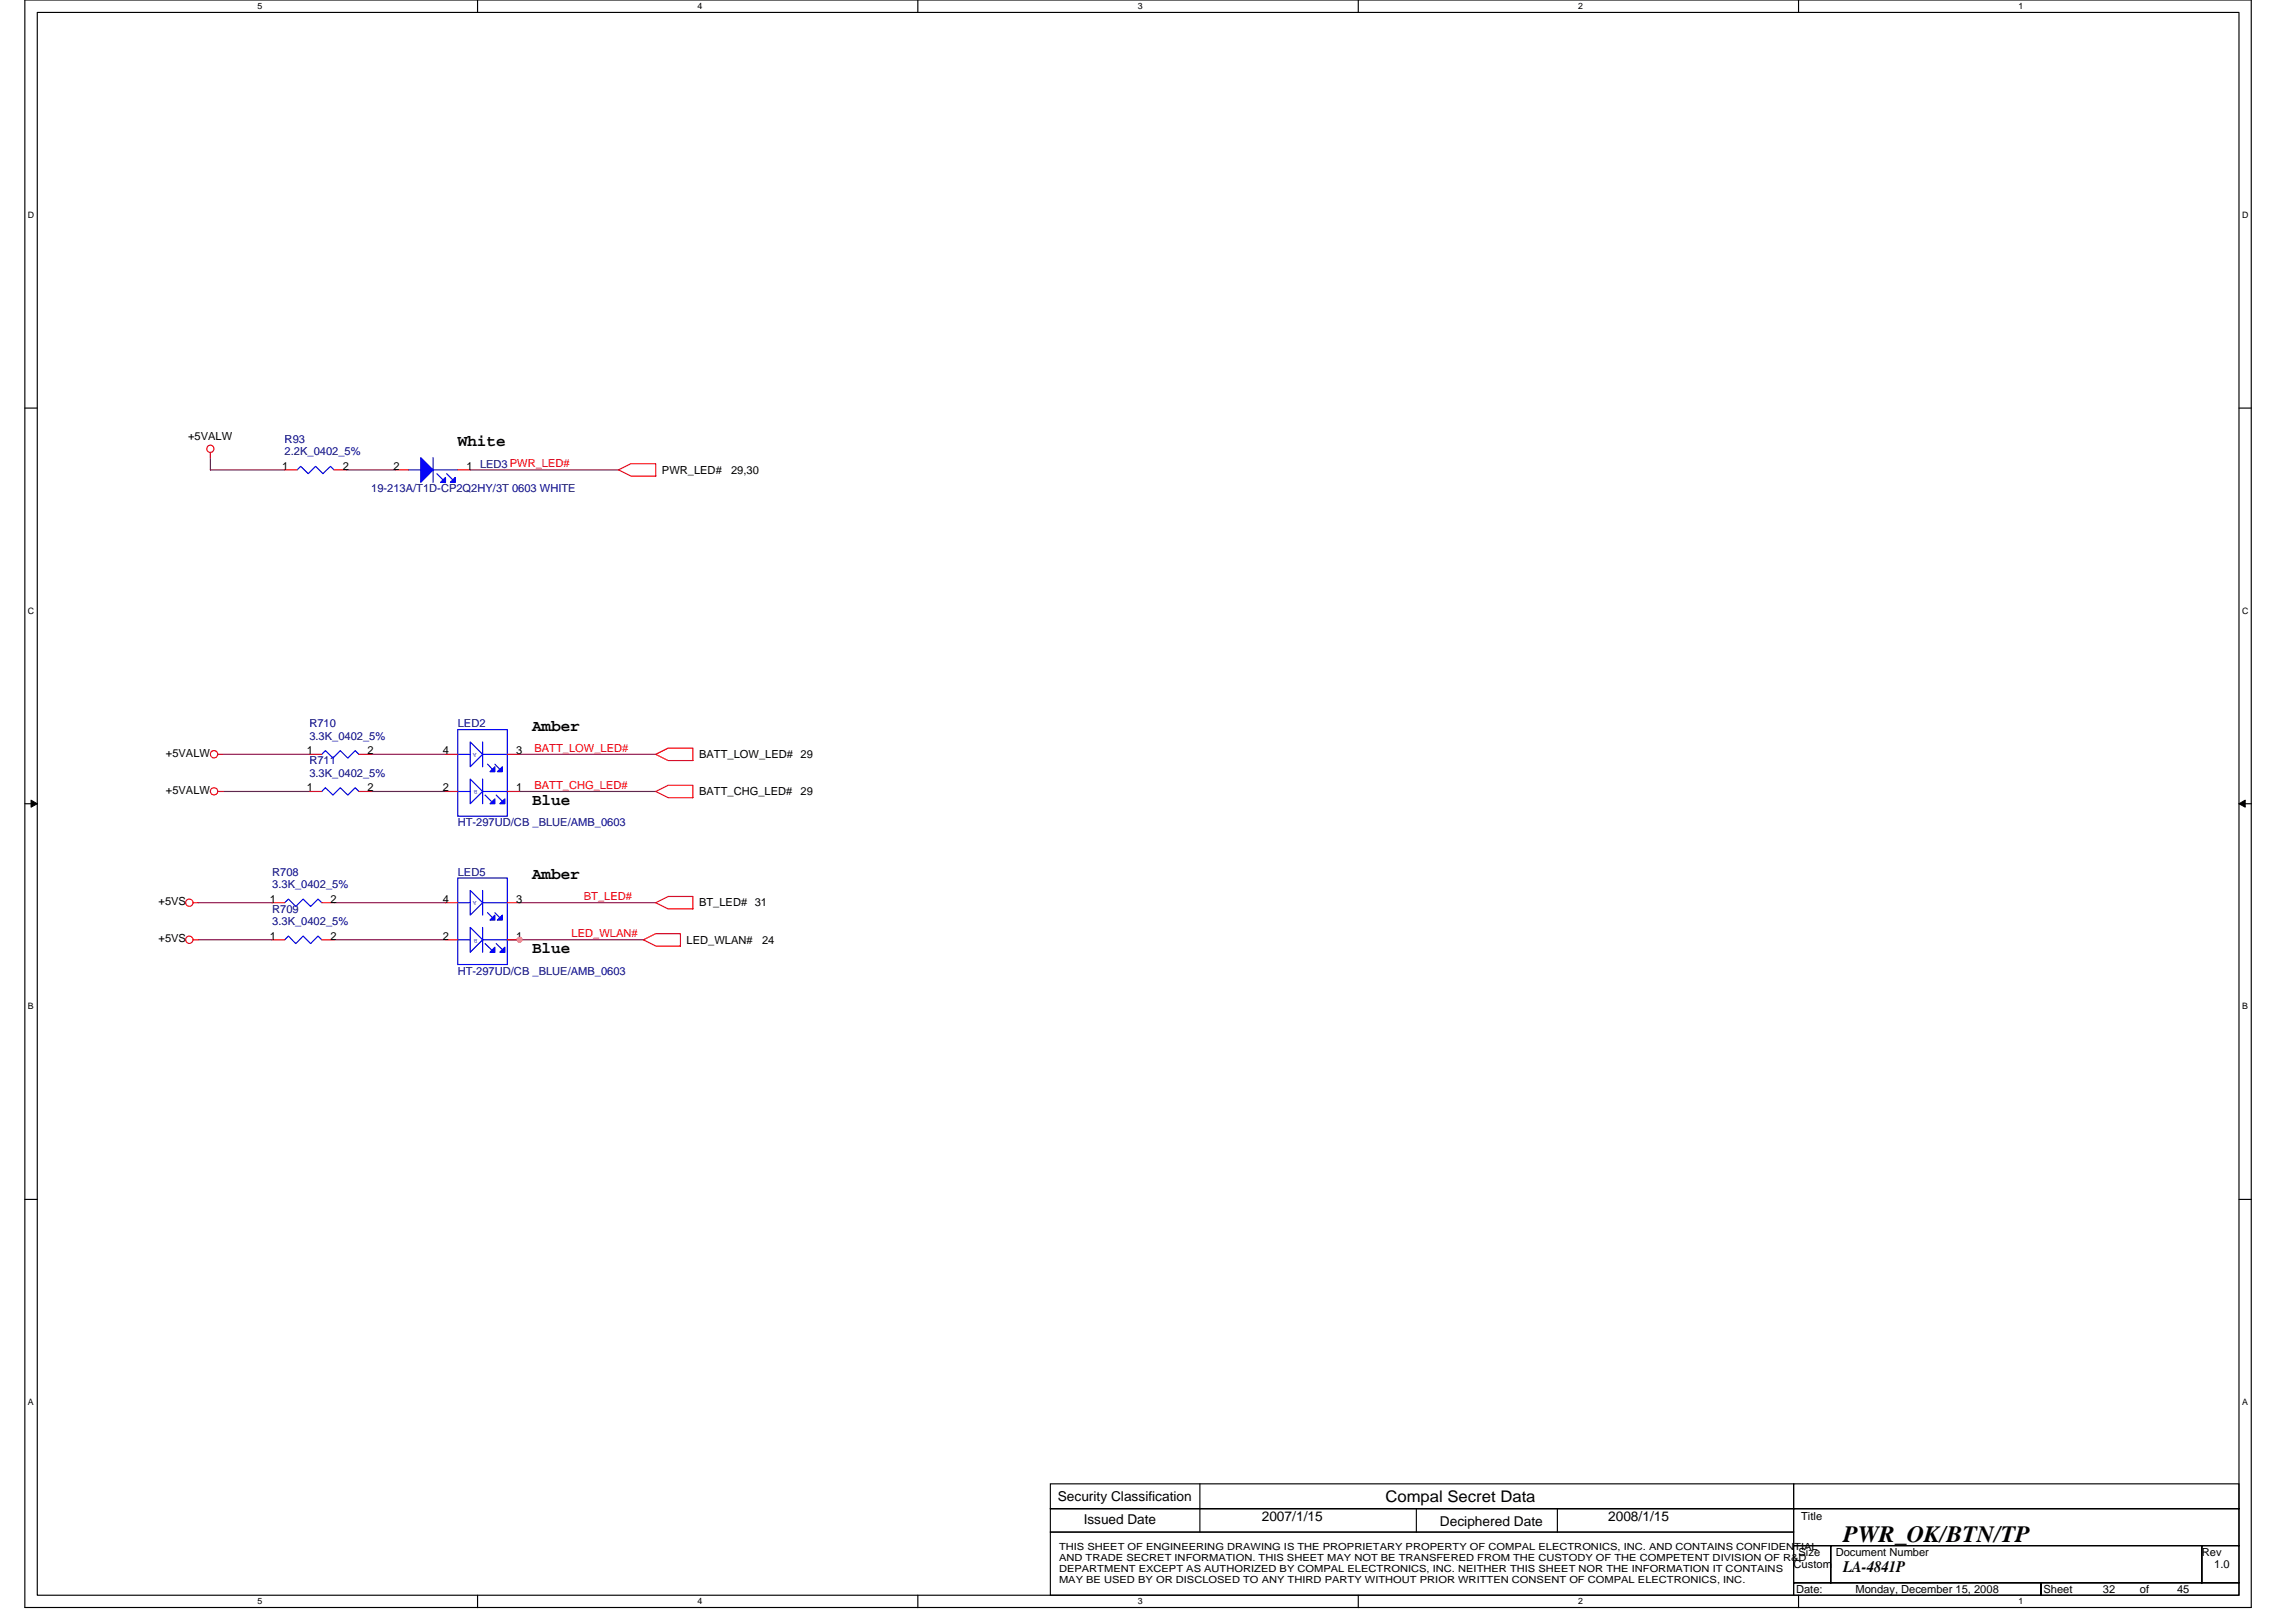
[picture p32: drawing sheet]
<svg xmlns="http://www.w3.org/2000/svg" width="297mm" height="210mm" viewBox="0 0 297 210" stroke-linecap="round" stroke-linejoin="round" font-family="sans-serif">
<defs><g id="words">
<text font-size="3" x="238.5" y="199.6">PWR_OK/BTN/TP</text>
<g font-size="2.1">
<text x="59.2" y="57.7">White</text>
<text x="68.8" y="94.6">Amber</text>
<text x="68.8" y="104.2">Blue</text>
<text x="68.8" y="113.7">Amber</text>
<text x="68.8" y="123.4">Blue</text>
<text x="179.2" y="194.4">Compal Secret Data</text>
<text x="238.5" y="203.5">LA-4841P</text>
</g>
<g font-size="1.8">
<text x="136.8" y="194.2">Security Classification</text>
<text x="140.2" y="197.3">Issued Date</text>
<text x="163.2" y="196.8">2007/1/15</text>
<text x="186.3" y="197.4">Deciphered Date</text>
<text x="208" y="196.8">2008/1/15</text>
</g>
<g font-size="1.4">
<text x="24.3" y="57">+5VALW</text>
<text x="36.5" y="60.8">1</text>
<text x="44.3" y="60.8">2</text>
<text x="50.9" y="60.8">2</text>
<text x="60.3" y="60.8">1 LED3 PWR_LED#</text>
<text x="85.6" y="61.3">PWR_LED#</text>
<text x="94.6" y="61.3">29,30</text>
<text x="21.5" y="98">+5VALW</text>
<text x="39.7" y="97.6">1</text>
<text x="47.6" y="97.6">2</text>
<text x="57.3" y="97.6">4</text>
<text x="66.8" y="97.6">3</text>
<text x="90.4" y="98.1">BATT_LOW_LED# 29</text>
<text x="21.5" y="102.7">+5VALW</text>
<text x="39.7" y="102.4">1</text>
<text x="47.6" y="102.4">2</text>
<text x="57.3" y="102.4">2</text>
<text x="66.8" y="102.4">1</text>
<text x="90.4" y="102.9">BATT_CHG_LED#</text>
<text x="103.6" y="102.9">29</text>
<text x="20.5" y="117.2">+5VS</text>
<text x="34.9" y="116.8">1</text>
<text x="42.8" y="116.8">2</text>
<text x="57.3" y="116.8">4</text>
<text x="66.8" y="116.8">3</text>
<text x="90.4" y="117.3">BT_LED# 31</text>
<text x="20.5" y="122">+5VS</text>
<text x="34.9" y="121.6">1</text>
<text x="42.8" y="121.6">2</text>
<text x="57.3" y="121.6">2</text>
<text x="66.8" y="121.6">1</text>
<text x="88.8" y="122.1">LED_WLAN#</text>
<text x="98.6" y="122.1">24</text>
<text x="233" y="196.7">Title</text>
<text x="232" y="202.9">Custom</text>
<text x="232.7" y="201.3">Size</text>
<text x="237.5" y="201.3">Document Number</text>
<text x="284.9" y="201.3">Rev</text>
<text x="286.5" y="202.9">1.0</text>
<text x="232.4" y="206.1">Date:</text>
<text x="240" y="206.1">Monday, December 15, 2008</text>
<text x="264.4" y="206.1">Sheet</text>
<text x="272.1" y="206.1">32</text>
<text x="276.9" y="206.1">of</text>
<text x="281.7" y="206.1">45</text>
</g>
<g font-size="1.4" fill="#000080">
<text x="36.8" y="57.3">R93</text>
<text x="36.8" y="58.9">2.2K_0402_5%</text>
<text x="48" y="63.7">19-213A/T1D-CP2Q2HY/3T 0603 WHITE</text>
<text x="40" y="94.1">R710</text>
<text x="40" y="95.7">3.3K_0402_5%</text>
<text x="59.2" y="94.1">LED2</text>
<text x="40" y="98.9">R711</text>
<text x="40" y="100.5">3.3K_0402_5%</text>
<text x="59.2" y="106.9">HT-297UD/CB _BLUE/AMB_0603</text>
<text x="35.2" y="113.3">R708</text>
<text x="59.2" y="113.3">LED5</text>
<text x="35.2" y="114.9">3.3K_0402_5%</text>
<text x="35.2" y="118.1">R709</text>
<text x="35.2" y="119.7">3.3K_0402_5%</text>
<text x="59.2" y="126.1">HT-297UD/CB _BLUE/AMB_0603</text>
</g>
<g font-size="1.4" fill="#f00">
<text x="69.1" y="97.3">BATT_LOW_LED#</text>
<text x="69.1" y="102.1">BATT_CHG_LED#</text>
<text x="75.5" y="116.5">BT_LED#</text>
<text x="74" y="121.3">LED_WLAN#</text>
</g>
<g font-size="1.3">
<text x="137" y="200.5">THIS SHEET OF ENGINEERING DRAWING IS THE PROPRIETARY PROPERTY OF COMPAL ELECTRONICS, INC. AND CONTAINS CONFIDENTIAL</text>
<text x="137" y="202">AND TRADE SECRET INFORMATION. THIS SHEET MAY NOT BE TRANSFERED FROM THE CUSTODY OF THE COMPETENT DIVISION OF R&amp;D</text>
<text x="137" y="203.5">DEPARTMENT EXCEPT AS AUTHORIZED BY COMPAL ELECTRONICS, INC. NEITHER THIS SHEET NOR THE INFORMATION IT CONTAINS</text>
<text x="137" y="204.9">MAY BE USED BY OR DISCLOSED TO ANY THIRD PARTY WITHOUT PRIOR WRITTEN CONSENT OF COMPAL ELECTRONICS, INC.</text>
</g>
<g font-size="1.1">
<text x="33.3" y="1.2">5</text>
<text x="90.3" y="1.2">4</text>
<text x="147.2" y="1.2">3</text>
<text x="204.2" y="1.2">2</text>
<text x="261.2" y="1.2">1</text>
<text x="3.6" y="28.2">D</text>
<text x="290.1" y="28.2">D</text>
<text x="3.6" y="79.4">C</text>
<text x="290.1" y="79.4">C</text>
<text x="3.6" y="130.6">B</text>
<text x="290.1" y="130.6">B</text>
<text x="3.6" y="181.8">A</text>
<text x="290.1" y="181.8">A</text>
<text x="33.3" y="207.6">5</text>
<text x="90.3" y="207.6">4</text>
<text x="147.2" y="207.6">3</text>
<text x="204.2" y="207.6">2</text>
<text x="261.2" y="207.6">1</text>
</g>
<g font-size=".8" fill="#00f">
<text x="61.6" y="97.5" transform="rotate(180 61.6 97.5)">A</text>
<text x="61.8" y="102.2" transform="rotate(180 61.8 102.2)">B</text>
<text x="61.6" y="116.6" transform="rotate(180 61.6 116.6)">A</text>
<text x="61.8" y="121.5" transform="rotate(180 61.8 121.5)">B</text>
</g>
</g></defs>
<path d="M3.2 0h288.1v208h-288.1zM4.8 1.6h284.9v204.8h-284.9z" fill="none" stroke="#000" stroke-width=".15"/>
<g fill="#fff">
<path d="M33.3 .2h.6v1.2h-.6z"/>
<path d="M33.3 206.6h.6v1.3h-.6z"/>
</g>
<path d="M61.8 0v1.6M61.8 206.4v1.6" fill="none" stroke="#000" stroke-width=".15"/>
<g fill="#fff">
<path d="M90.3 .2h.6v1.2h-.6z"/>
<path d="M90.3 206.6h.6v1.3h-.6z"/>
</g>
<path d="M118.7 0v1.6M118.7 206.4v1.6" fill="none" stroke="#000" stroke-width=".15"/>
<g fill="#fff">
<path d="M147.2 .2h.6v1.2h-.6z"/>
<path d="M147.2 206.6h.6v1.3h-.6z"/>
</g>
<path d="M175.7 0v1.6M175.7 206.4v1.6" fill="none" stroke="#000" stroke-width=".15"/>
<g fill="#fff">
<path d="M204.2 .2h.6v1.2h-.6z"/>
<path d="M204.2 206.6h.6v1.3h-.6z"/>
</g>
<path d="M232.7 0v1.6M232.7 206.4v1.6" fill="none" stroke="#000" stroke-width=".15"/>
<g fill="#fff">
<path d="M261.2 .2h.6v1.2h-.6z"/>
<path d="M261.2 206.6h.6v1.3h-.6z"/>
<path d="M3.6 27.2h.8v1.3h-.8z"/>
<path d="M290.1 27.2h.8v1.3h-.8z"/>
<path d="M3.6 78.4h.8v1.3h-.8z"/>
<path d="M290.1 78.4h.8v1.3h-.8z"/>
</g>
<path d="M3.2 52.8h1.6M289.7 52.8h1.6" fill="none" stroke="#000" stroke-width=".15"/>
<g fill="#fff">
<path d="M3.6 129.6h.8v1.3h-.8z"/>
<path d="M290.1 129.6h.7v1.3h-.7z"/>
</g>
<path d="M3.2 104h1.6M289.7 104h1.6" fill="none" stroke="#000" stroke-width=".15"/>
<path d="M4 103.5l.8 .5-.8 .5zM289.7 104l.8-.5v1z" fill="#000" stroke="#000" stroke-width=".13"/>
<g fill="#fff">
<path d="M3.6 180.8h.8v1.3h-.8z"/>
<path d="M290.1 180.8h.7v1.3h-.7z"/>
</g>
<g fill="none" stroke="#000" stroke-width=".15">
<path d="M3.2 155.2h1.6M289.7 155.2h1.6M135.9 192h96.1v3.2h-96.1zM135.9 195.2h96.1v3.1h-96.1zM135.9 198.3h96.1v8.1h-96.1zM155.2 192v6.3M183.2 195.2v3.1M201.5 195.2v3.1M232 192h57.7v3.2h-57.7zM232 195.2h57.7v4.8h-57.7zM232 204.8h32.1v1.6h-32.1zM232 200h4.9v4.8h-4.9z"/>
<path d="M236.9 200h48v4.8h-48zM264.1 204.8h25.6v1.6h-25.6zM284.9 200h4.8v4.8h-4.8z"/>
</g>
<g fill="none" stroke="#800040" stroke-width=".15">
<path d="M27.2 59.2v1.6h9.6M44.8 60.8h6.4M60.8 60.8h19.2M28.8 97.6h11.2M48 97.6h9.6M67.2 97.6h17.6M25.6 116.8h9.6M28.8 102.4h11.2M43.2 116.8h14.4M48 102.4h9.6M67.2 102.4h17.6M67.2 116.8h17.6"/>
<path d="M25.6 121.6h9.6M43.2 121.6h14.4M65.6 121.6h17.6"/>
</g>
<circle cx="67.2" cy="121.6" r=".31" fill="#f0f" stroke="#f0f" stroke-width=".15"/>
<g fill="none" stroke="#f00" stroke-width=".15">
<path d="M27.2 58.6v.6M36.8 60.8h1.6M43.2 60.8h1.6M51.2 60.8h1.6M59.2 60.8h1.6M80 60.8l1.6-.8h3.2v1.6h-3.2zM28.2 97.6h.6M40 97.6h1.6M46.4 97.6h1.6M57.6 97.6h1.6M65.6 97.6h1.6M84.8 97.6l1.6-.8h3.2v1.6h-3.2z"/>
<path d="M25 116.8h.6M28.2 102.4h.6M35.2 116.8h1.6M40 102.4h1.6M41.6 116.8h1.6M46.4 102.4h1.6M57.6 116.8h1.6M57.6 102.4h1.6M65.6 116.8h1.6M65.6 102.4h1.6M84.8 102.4l1.6-.8h3.2v1.6h-3.2zM84.8 116.8l1.6-.8h3.2v1.6h-3.2z"/>
<path d="M25 121.6h.6M35.2 121.6h1.6M41.6 121.6h1.6M57.6 121.6h1.6M65.6 121.6h1.6M83.2 121.6l1.6-.8h3.2v1.6h-3.2z"/>
<circle cx="27.2" cy="58.1" r=".47"/>
<circle cx="27.7" cy="97.6" r=".48"/>
<circle cx="24.5" cy="116.8" r=".47"/>
<circle cx="27.7" cy="102.4" r=".47"/>
<circle cx="24.5" cy="121.6" r=".48"/>
</g>
<g fill="none" stroke="#00f" stroke-width=".15">
<path d="M56 59.2v3.2M38.4 60.8l.5-.5 1 1 .9-1 1 1 1-1 .4 .5M52.8 60.8h1.6M56 60.8h3.2M56.5 61.3l.8 .8M57.8 61.3l.8 .8M41.6 97.6l.5-.5 1 1 .9-1 1 1 .9-1 .5 .5M59.2 94.4h6.4v11.2h-6.4zM59.2 97.6h1.6M60.8 96l1.6 1.6-1.6 1.6zM62.4 96v3.2M62.4 97.6h3.2"/>
<path d="M63.1 98.9l.6 .6M64 98.9l.7 .6M36.8 116.8l.5-.4 1 .9 .9-.9 1 .9 .9-.9 .5 .4M41.6 102.4l.5-.5 1 1 .9-1 1 1 .9-1 .5 .5M59.2 113.6h6.4v11.2h-6.4zM59.2 116.8h1.6M59.2 102.4h1.6M60.8 115.2l1.6 1.6-1.6 1.6zM60.8 100.8l1.6 1.6-1.6 1.6zM62.4 100.8v3.2M62.4 115.2v3.2M62.4 116.8h3.2"/>
<path d="M62.4 102.4h3.2M62.8 102.9l.8 .8M63.1 118.1l.6 .6M64 118.1l.7 .6M64.2 102.9l.8 .8M36.8 121.6l.5-.5 1 1 .9-1 1 1 .9-1 .5 .5M59.2 121.6h1.6M60.8 120l1.6 1.6-1.6 1.6zM62.4 120v3.2M62.4 121.6h3.2M62.8 122.1l.8 .8M64.2 122.1l.8 .8"/>
</g>
<g fill="#00f" stroke="#00f" stroke-width=".15">
<path d="M64 122.6v.6h-.6z" fill-rule="evenodd"/>
<path d="M65.3 122.6v.6h-.6z" fill-rule="evenodd"/>
<path d="M63.4 119.1l.6-.7v.7z" fill-rule="evenodd"/>
<path d="M64.3 119.1l.7-.7v.7z" fill-rule="evenodd"/>
<path d="M54.4 59.2l1.6 1.6-1.6 1.6z" fill-rule="evenodd"/>
<path d="M57.6 61.8v.6h-.6z" fill-rule="evenodd"/>
<path d="M58.9 61.8v.6h-.6z" fill-rule="evenodd"/>
<path d="M63.4 104l.6-.6v.6z" fill-rule="evenodd"/>
<path d="M64.7 104l.6-.6v.6z" fill-rule="evenodd"/>
<path d="M63.4 99.9l.6-.7v.7z" fill-rule="evenodd"/>
<path d="M64.3 99.9l.7-.7v.7z" fill-rule="evenodd"/>
</g>
<use href="#words"/>
</svg>
